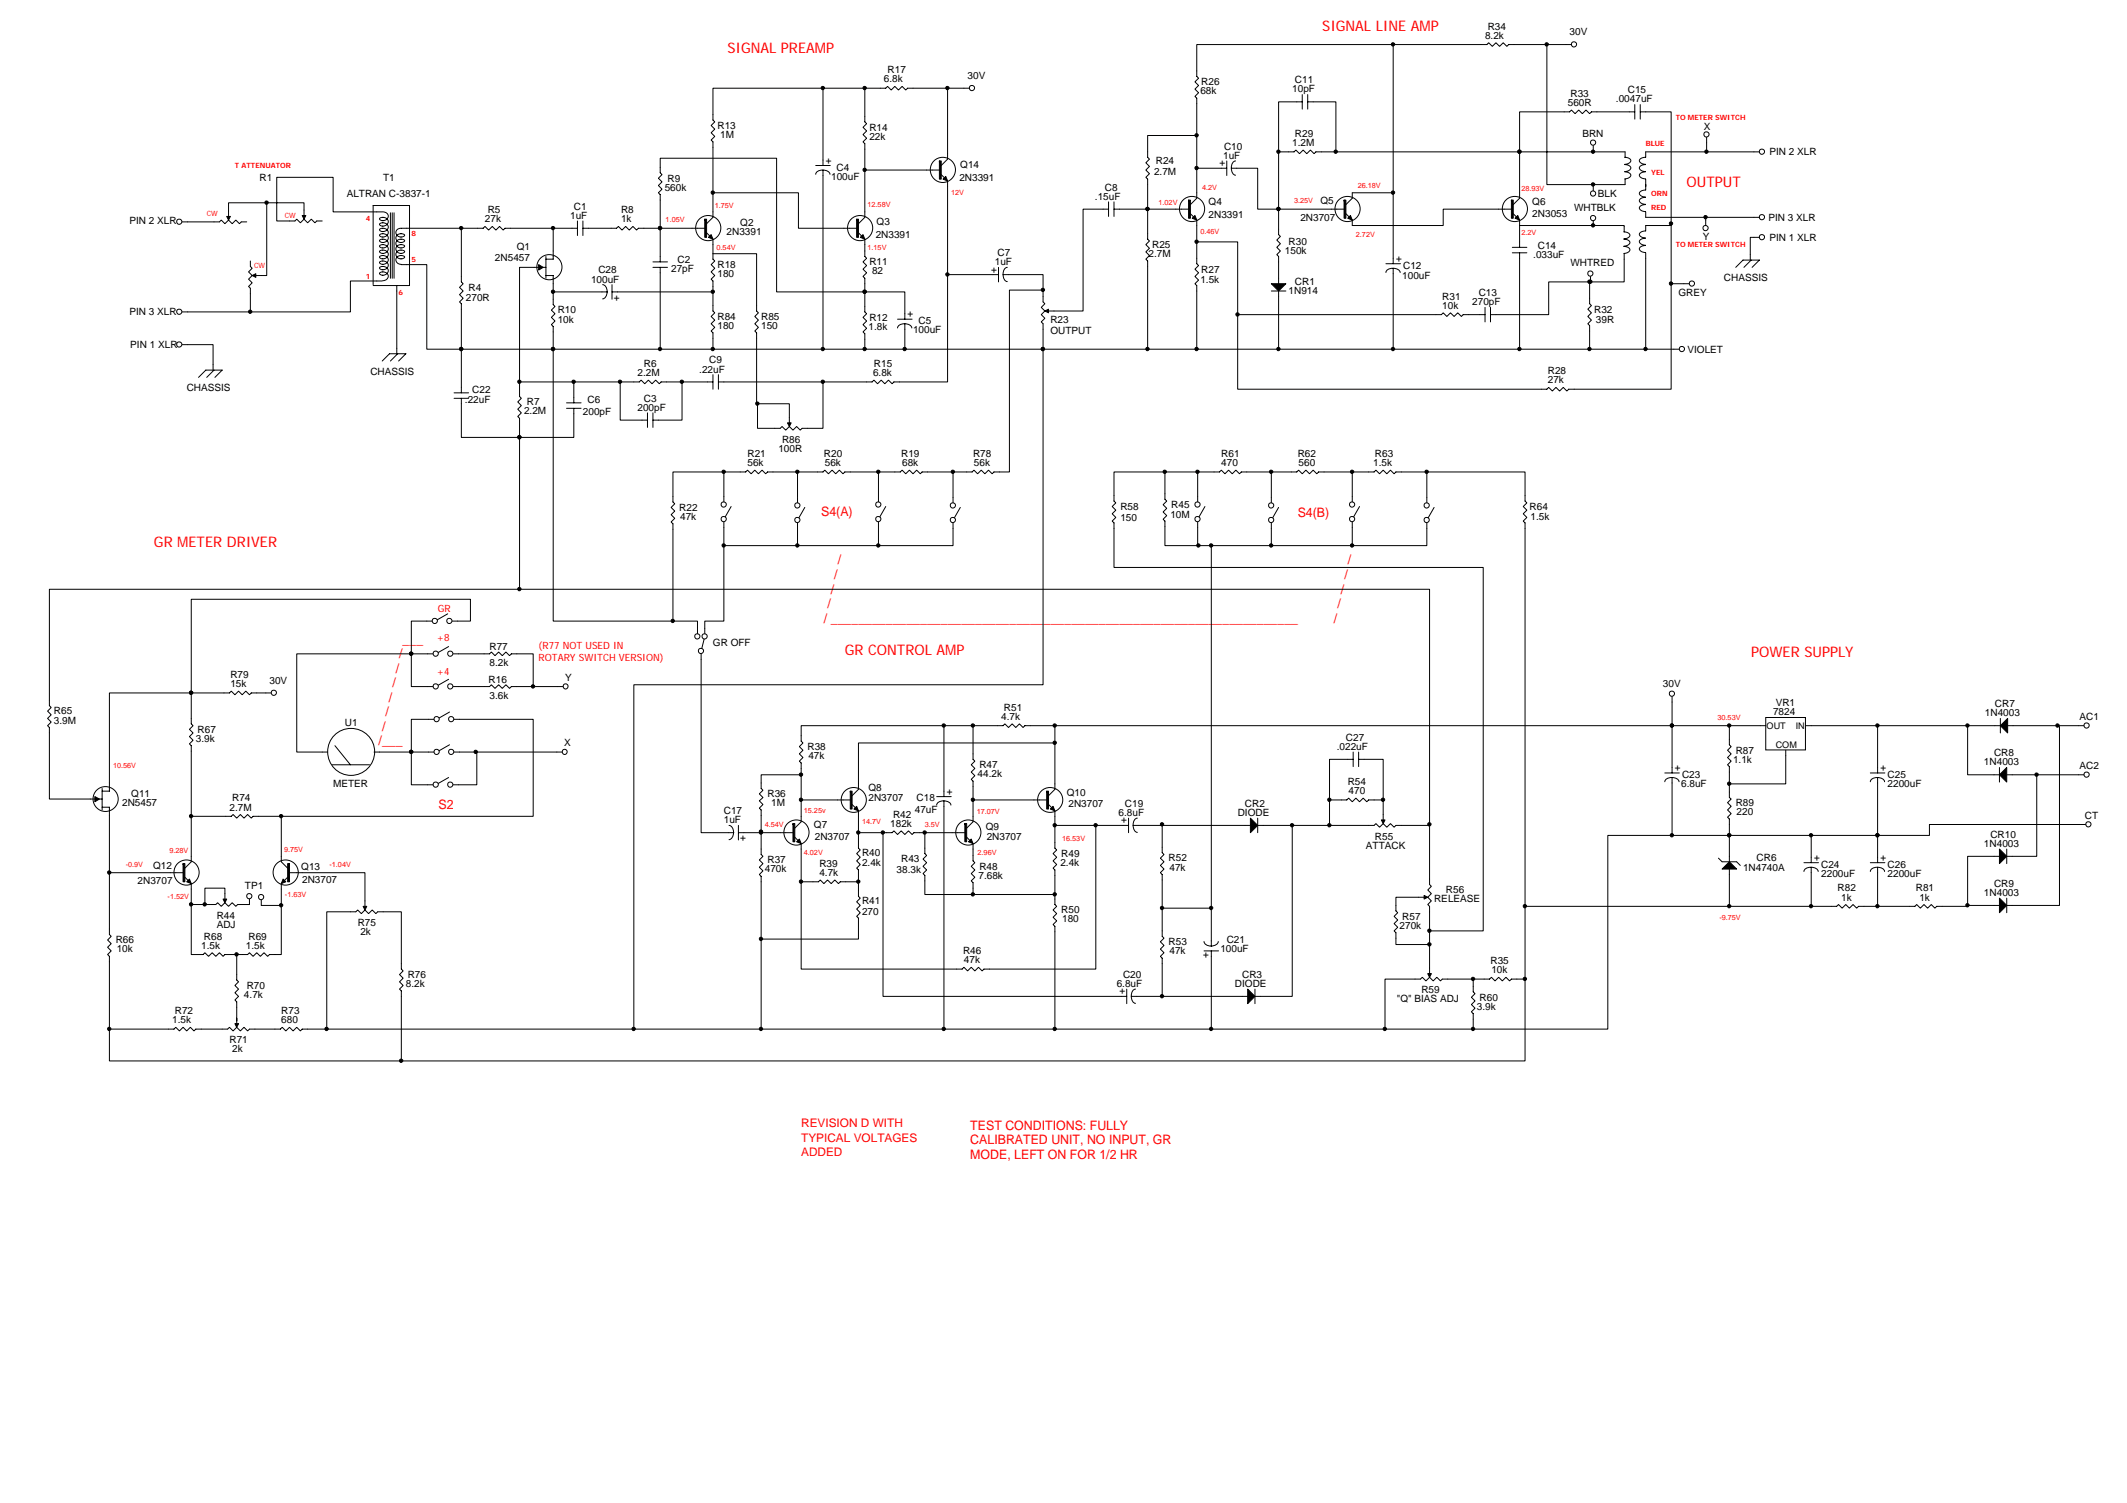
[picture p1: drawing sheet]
<svg xmlns="http://www.w3.org/2000/svg" width="297mm" height="210mm" viewBox="0 0 297 210" stroke-linecap="round" stroke-linejoin="round" font-family="sans-serif">
<defs><g id="words">
<g font-size="2" fill="#f00">
<text x="184.7" y="4.3">SIGNAL LINE AMP</text>
<text x="101.6" y="7.4">SIGNAL PREAMP</text>
<text x="235.5" y="26.2">OUTPUT</text>
<text x="21.5" y="76.3">GR METER DRIVER</text>
<text x="118" y="91.4">GR CONTROL AMP</text>
<text x="244.6" y="91.8">POWER SUPPLY</text>
</g>
<g font-size="1.8" fill="#f00">
<text x="114.7" y="72.1">S4(A)</text>
<text x="181.2" y="72.2">S4(B)</text>
<text x="116" y="82.9">/</text>
<text x="116.5" y="80.9">/</text>
<text x="117" y="78.8">/</text>
<text x="187.3" y="82.9">/</text>
<text x="187.7" y="80.9">/</text>
<text x="188.2" y="78.8">/</text>
<text x="56.2" y="89.9">___</text>
<text x="115.1" y="87">/ ____________________________________________________________________</text>
<text x="115.6" y="84.9">/</text>
<text x="186.3" y="87">/</text>
<text x="186.8" y="84.9">/</text>
<text x="54.8" y="96">/</text>
<text x="55.3" y="93.9">/</text>
<text x="55.7" y="91.9">/</text>
<text x="53.8" y="100">/</text>
<text x="54.3" y="98">/</text>
<text x="52.9" y="104.1">/___</text>
<text x="53.4" y="102.1">/</text>
<text x="61.3" y="113">S2</text>
<text x="135.5" y="157.8">TEST CONDITIONS: FULLY</text>
<text x="135.5" y="159.8">CALIBRATED UNIT, NO INPUT, GR</text>
<text x="135.5" y="161.8">MODE, LEFT ON FOR 1/2 HR</text>
</g>
<g font-size="1.7" fill="#f00">
<text x="111.9" y="157.4">REVISION D WITH</text>
<text x="111.9" y="159.4">TYPICAL VOLTAGES</text>
<text x="111.9" y="161.5">ADDED</text>
</g>
<g font-size="1.4">
<text x="207.4" y="5.4">8.2k</text>
<text x="207.8" y="4.1">R34</text>
<text x="219.2" y="4.9">30V</text>
<text x="123.4" y="11.5">6.8k</text>
<text x="123.9" y="10.2">R17</text>
<text x="135.1" y="11">30V</text>
<text x="167.8" y="11.9">R26</text>
<text x="180.8" y="11.6">C11</text>
<text x="100.2" y="18">R13</text>
<text x="167.6" y="13.2">68k</text>
<text x="180.5" y="12.9">10pF</text>
<text x="218.9" y="14.8">560R</text>
<text x="219.3" y="13.5">R33</text>
<text x="225.7" y="14.3">.0047uF</text>
<text x="227.3" y="13">C15</text>
<text x="100.6" y="19.3">1M</text>
<text x="116.1" y="22.9" transform="rotate(-90 116.1 22.9)">+</text>
<text x="116.8" y="23.8">C4</text>
<text x="121.4" y="18.2">R14</text>
<text x="121.4" y="19.5">22k</text>
<text x="134.1" y="23.5">Q14</text>
<text x="161.4" y="22.9">R24</text>
<text x="170.3" y="23.2">+</text>
<text x="170.8" y="22.2">1uF</text>
<text x="170.9" y="20.9">C10</text>
<text x="180.5" y="20.4">1.2M</text>
<text x="180.8" y="19.1">R29</text>
<text x="221" y="19.1">BRN</text>
<text x="238" y="18.1">X</text>
<text x="247.1" y="21.7">PIN 2 XLR</text>
<text x="36.2" y="25.2">R1</text>
<text x="48.4" y="27.5">ALTRAN C-3837-1</text>
<text x="53.5" y="25.2">T1</text>
<text x="68.1" y="29.8">R5</text>
<text x="80.1" y="29.3">C1</text>
<text x="86.7" y="29.8">R8</text>
<text x="92.8" y="26.6">560k</text>
<text x="93.2" y="25.4">R9</text>
<text x="116.1" y="25.1">100uF</text>
<text x="134" y="25.2">2N3391</text>
<text x="152.9" y="27.9">.15uF</text>
<text x="154.3" y="26.6">C8</text>
<text x="161.2" y="24.5">2.7M</text>
<text x="168.8" y="28.7">Q4</text>
<text x="184.4" y="28.5">Q5</text>
<text x="214" y="28.7">Q6</text>
<text x="219.8" y="29.4">WHTBLK</text>
<text x="223.1" y="27.5">BLK</text>
<text x="18.1" y="31.3">PIN 2 XLR</text>
<text x="67.7" y="31.1">27k</text>
<text x="72.2" y="34.9">Q1</text>
<text x="79.6" y="30.6">1uF</text>
<text x="86.7" y="31.1">1k</text>
<text x="101.5" y="32.9">2N3391</text>
<text x="103.4" y="31.6">Q2</text>
<text x="122.3" y="33.2">2N3391</text>
<text x="122.4" y="31.5">Q3</text>
<text x="139.3" y="35.8">C7</text>
<text x="160.4" y="35.9">2.7M</text>
<text x="160.9" y="34.6">R25</text>
<text x="168.8" y="30.4">2N3391</text>
<text x="179.4" y="35.5">150k</text>
<text x="180" y="34.2">R30</text>
<text x="181.6" y="30.8">2N3707</text>
<text x="214" y="30.3">2N3053</text>
<text x="214.8" y="34.8">C14</text>
<text x="237.8" y="33.5">Y</text>
<text x="247" y="30.8">PIN 3 XLR</text>
<text x="247.1" y="33.6">PIN 1 XLR</text>
<text x="65.1" y="42">270R</text>
<text x="65.4" y="40.6">R4</text>
<text x="69.1" y="36.4">2N5457</text>
<text x="82.5" y="39.5">100uF</text>
<text x="83.6" y="38.2">C28</text>
<text x="85.7" y="42">+</text>
<text x="93.7" y="37.9">27pF</text>
<text x="94.6" y="36.7">C2</text>
<text x="100.2" y="37.4">R18</text>
<text x="100.2" y="38.7">180</text>
<text x="121.4" y="37">R11</text>
<text x="121.8" y="38.3">82</text>
<text x="138.4" y="38.1">+</text>
<text x="138.9" y="37">1uF</text>
<text x="167.6" y="39.5">1.5k</text>
<text x="167.8" y="38.1">R27</text>
<text x="180" y="41.1">1N914</text>
<text x="180.8" y="39.8">CR1</text>
<text x="195.7" y="36.6" transform="rotate(-90 195.7 36.6)">+</text>
<text x="195.8" y="38.9">100uF</text>
<text x="196" y="37.5">C12</text>
<text x="201.4" y="41.9">R31</text>
<text x="206.5" y="41.4">C13</text>
<text x="214.1" y="36">.033uF</text>
<text x="219.3" y="37.2">WHTRED</text>
<text x="234.4" y="41.4">GREY</text>
<text x="240.7" y="39.2">CHASSIS</text>
<text x="18.1" y="44">PIN 3 XLR</text>
<text x="77.9" y="43.8">R10</text>
<text x="77.9" y="45">10k</text>
<text x="100.2" y="44.7">R84</text>
<text x="100.2" y="45.9">180</text>
<text x="106.3" y="44.7">R85</text>
<text x="106.3" y="45.9">150</text>
<text x="121.3" y="46.1">1.8k</text>
<text x="121.4" y="44.8">R12</text>
<text x="127.5" y="46.6">100uF</text>
<text x="127.5" y="44.3" transform="rotate(-90 127.5 44.3)">+</text>
<text x="128.3" y="45.3">C5</text>
<text x="146.7" y="46.7">OUTPUT</text>
<text x="146.7" y="45.2">R23</text>
<text x="201.4" y="43.1">10k</text>
<text x="205.6" y="42.6">270pF</text>
<text x="222.6" y="43.6">R32</text>
<text x="222.9" y="45">39R</text>
<text x="18.2" y="48.6">PIN 1 XLR</text>
<text x="51.7" y="52.3">CHASSIS</text>
<text x="89" y="52.5">2.2M</text>
<text x="89.9" y="51.3">R6</text>
<text x="97.7" y="52">.22uF</text>
<text x="99.1" y="50.8">C9</text>
<text x="121.9" y="52.5">6.8k</text>
<text x="122" y="51.3">R15</text>
<text x="216.2" y="52.3">R28</text>
<text x="216.2" y="53.6">27k</text>
<text x="235.7" y="49.2">VIOLET</text>
<text x="26.1" y="54.6">CHASSIS</text>
<text x="64.9" y="56.2">.22uF</text>
<text x="66" y="54.9">C22</text>
<text x="73.2" y="57.9">2.2M</text>
<text x="73.6" y="56.6">R7</text>
<text x="81.4" y="58">200pF</text>
<text x="82" y="56.3">C6</text>
<text x="89" y="57.4">200pF</text>
<text x="89.9" y="56.1">C3</text>
<text x="104.4" y="63.8">R21</text>
<text x="104.4" y="65.1">56k</text>
<text x="108.7" y="63.1">100R</text>
<text x="109.2" y="61.8">R86</text>
<text x="115.1" y="63.8">R20</text>
<text x="115.2" y="65.1">56k</text>
<text x="125.9" y="63.8">R19</text>
<text x="126" y="65.1">68k</text>
<text x="135.9" y="63.8">R78</text>
<text x="136" y="65.1">56k</text>
<text x="170.6" y="63.8">R61</text>
<text x="170.6" y="65.1">470</text>
<text x="181.2" y="63.8">R62</text>
<text x="181.4" y="65.1">560</text>
<text x="191.8" y="65.1">1.5k</text>
<text x="192" y="63.8">R63</text>
<text x="94.9" y="71.3">R22</text>
<text x="156.5" y="71.2">R58</text>
<text x="163.6" y="71">R45</text>
<text x="213.6" y="71.2">R64</text>
<text x="95" y="72.6">47k</text>
<text x="156.5" y="72.7">150</text>
<text x="163.4" y="72.3">10M</text>
<text x="213.7" y="72.6">1.5k</text>
<text x="32.2" y="94.7">R79</text>
<text x="32.2" y="96">15k</text>
<text x="37.6" y="95.5">30V</text>
<text x="68.2" y="95.3">R16</text>
<text x="68.4" y="90.8">R77</text>
<text x="68.4" y="93">8.2k</text>
<text x="78.9" y="95.1">Y</text>
<text x="99.6" y="90.3">GR OFF</text>
<text x="232.2" y="96">30V</text>
<text x="7.5" y="99.8">R65</text>
<text x="7.5" y="101">3.9M</text>
<text x="48.2" y="101.4">U1</text>
<text x="68.4" y="97.6">3.6k</text>
<text x="139.8" y="100.5">4.7k</text>
<text x="140.2" y="99.3">R51</text>
<text x="247.6" y="99.9">7824</text>
<text x="248" y="98.6">VR1</text>
<text x="277.2" y="100">1N4003</text>
<text x="278.6" y="98.8">CR7</text>
<text x="290.4" y="100.5">AC1</text>
<text x="27.3" y="103.6">3.9k</text>
<text x="27.6" y="102.3">R67</text>
<text x="78.8" y="104.2">X</text>
<text x="112.8" y="104.7">R38</text>
<text x="112.9" y="106">47k</text>
<text x="136.8" y="107.3">R47</text>
<text x="186.7" y="104.7">.022uF</text>
<text x="188" y="103.5">C27</text>
<text x="234.7" y="107.7" transform="rotate(-90 234.7 107.7)">+</text>
<text x="242" y="106.5">1.1k</text>
<text x="242.4" y="105.2">R87</text>
<text x="263.4" y="107.7" transform="rotate(-90 263.4 107.7)">+</text>
<text x="277.1" y="106.9">1N4003</text>
<text x="278.5" y="105.6">CR8</text>
<text x="290.4" y="107.4">AC2</text>
<text x="17.1" y="112.6">2N5457</text>
<text x="18.3" y="111.3">Q11</text>
<text x="32" y="113.2">2.7M</text>
<text x="32.4" y="111.9">R74</text>
<text x="46.5" y="109.9">METER</text>
<text x="101.1" y="113.7">C17</text>
<text x="107.2" y="111.3">R36</text>
<text x="107.7" y="112.6">1M</text>
<text x="121.3" y="110.4">Q8</text>
<text x="121.3" y="111.9">2N3707</text>
<text x="127.8" y="113.6">47uF</text>
<text x="128" y="111.9">C18</text>
<text x="133" y="111" transform="rotate(-90 133 111)">+</text>
<text x="136.5" y="108.5">44.2k</text>
<text x="149" y="111.2">Q10</text>
<text x="149.2" y="112.7">2N3707</text>
<text x="156.2" y="114">6.8uF</text>
<text x="157.1" y="112.7">C19</text>
<text x="172.8" y="114">DIODE</text>
<text x="173.9" y="112.7">CR2</text>
<text x="188.2" y="109.7">R54</text>
<text x="188.3" y="111">470</text>
<text x="234.8" y="109.9">6.8uF</text>
<text x="234.9" y="108.7">C23</text>
<text x="242.4" y="112.6">R89</text>
<text x="242.5" y="113.8">220</text>
<text x="263.6" y="108.7">C25</text>
<text x="263.6" y="109.9">2200uF</text>
<text x="101.1" y="115">1uF</text>
<text x="103.4" y="117.5">+</text>
<text x="113.7" y="115.6">Q7</text>
<text x="113.8" y="117.3">2N3707</text>
<text x="120.4" y="119.5">R40</text>
<text x="124.3" y="115.5">182k</text>
<text x="124.7" y="114.2">R42</text>
<text x="137.7" y="115.9">Q9</text>
<text x="137.8" y="117.3">2N3707</text>
<text x="148.2" y="119.7">R49</text>
<text x="156.6" y="115">+</text>
<text x="190.8" y="118.5">ATTACK</text>
<text x="192" y="117.3">R55</text>
<text x="277.1" y="118.3">1N4003</text>
<text x="278" y="117">CR10</text>
<text x="291.2" y="114.3">CT</text>
<text x="19.2" y="123.5">2N3707</text>
<text x="21.4" y="121.3">Q12</text>
<text x="34.2" y="124.1">TP1</text>
<text x="42.1" y="121.5">Q13</text>
<text x="42.2" y="123.4">2N3707</text>
<text x="106.8" y="121.8">470k</text>
<text x="107.2" y="120.6">R37</text>
<text x="114.4" y="121.1">R39</text>
<text x="114.4" y="122.3">4.7k</text>
<text x="120.4" y="120.9">2.4k</text>
<text x="125.2" y="122">38.3k</text>
<text x="125.9" y="120.4">R43</text>
<text x="136.6" y="122.7">7.68k</text>
<text x="136.8" y="121.5">R48</text>
<text x="148.1" y="120.9">2.4k</text>
<text x="163.2" y="120.3">R52</text>
<text x="163.3" y="121.6">47k</text>
<text x="201.9" y="124.8">R56</text>
<text x="243.4" y="121.6">1N4740A</text>
<text x="245.3" y="120.3">CR6</text>
<text x="254.1" y="120.2" transform="rotate(-90 254.1 120.2)">+</text>
<text x="254.3" y="121.2">C24</text>
<text x="254.3" y="122.5">2200uF</text>
<text x="256.6" y="124.5">R82</text>
<text x="257.1" y="125.8">1k</text>
<text x="263.4" y="120.2" transform="rotate(-90 263.4 120.2)">+</text>
<text x="263.6" y="121.2">C26</text>
<text x="263.6" y="122.5">2200uF</text>
<text x="267.5" y="124.5">R81</text>
<text x="268.1" y="125.8">1k</text>
<text x="277.1" y="125.1">1N4003</text>
<text x="278.5" y="123.9">CR9</text>
<text x="16.2" y="131.7">R66</text>
<text x="28.5" y="131.2">R68</text>
<text x="30.3" y="129.6">ADJ</text>
<text x="30.3" y="128.3">R44</text>
<text x="34.7" y="131.2">R69</text>
<text x="49.9" y="129.3">R75</text>
<text x="50.3" y="130.6">2k</text>
<text x="120.4" y="126.3">R41</text>
<text x="120.4" y="127.8">270</text>
<text x="148.2" y="127.6">R50</text>
<text x="148.3" y="128.8">180</text>
<text x="163.2" y="132">R53</text>
<text x="171.3" y="131.7">C21</text>
<text x="195.4" y="129.7">270k</text>
<text x="195.8" y="128.4">R57</text>
<text x="200.3" y="126">RELEASE</text>
<text x="16.3" y="133">10k</text>
<text x="28.1" y="132.5">1.5k</text>
<text x="34.3" y="132.5">1.5k</text>
<text x="56.7" y="137.8">8.2k</text>
<text x="56.9" y="136.6">R76</text>
<text x="134.5" y="133.3">R46</text>
<text x="134.6" y="134.5">47k</text>
<text x="156" y="137.8">6.8uF</text>
<text x="156.8" y="136.6">C20</text>
<text x="163.3" y="133.3">47k</text>
<text x="168.8" y="133.8" transform="rotate(-90 168.8 133.8)">+</text>
<text x="170.4" y="133">100uF</text>
<text x="172.5" y="137.8">DIODE</text>
<text x="173.5" y="136.6">CR3</text>
<text x="208.1" y="134.7">R35</text>
<text x="208.3" y="135.9">10k</text>
<text x="24" y="142.9">1.5k</text>
<text x="24.4" y="141.6">R72</text>
<text x="34.1" y="139.4">4.7k</text>
<text x="34.5" y="138.1">R70</text>
<text x="39.3" y="141.6">R73</text>
<text x="39.3" y="142.9">680</text>
<text x="156.3" y="138.9">+</text>
<text x="195.1" y="140">&quot;Q&quot; BIAS ADJ</text>
<text x="198.5" y="138.7">R59</text>
<text x="206.2" y="141">3.9k</text>
<text x="206.6" y="139.7">R60</text>
<text x="32" y="145.7">R71</text>
<text x="32.4" y="147">2k</text>
</g>
<g font-size="1.4" fill="#f00">
<text x="61" y="89.5">+8</text>
<text x="61.1" y="85.5">GR</text>
<text x="61" y="94.2">+4</text>
<text x="75.2" y="90.7">(R77 NOT USED IN</text>
<text x="75.2" y="92.3">ROTARY SWITCH VERSION)</text>
</g>
<g font-size="1.3">
<text x="246.7" y="101.8">OUT</text>
<text x="250.8" y="101.8">IN</text>
<text x="248" y="104.5">COM</text>
</g>
<g font-size="1" fill="#f00">
<text x="234" y="16.8">TO METER SWITCH</text>
<text x="32.8" y="23.5">T ATTENUATOR</text>
<text x="229.8" y="20.3">BLUE</text>
<text x="99.8" y="29.1">1.75V</text>
<text x="121.2" y="29">12.58V</text>
<text x="132.8" y="27.2">12V</text>
<text x="161.8" y="28.6">1.02V</text>
<text x="167.9" y="26.5">4.2V</text>
<text x="180.7" y="28.3">3.25V</text>
<text x="189.6" y="26.3">26.18V</text>
<text x="212.5" y="26.7">28.93V</text>
<text x="230.6" y="29.3">RED</text>
<text x="230.6" y="27.4">ORN</text>
<text x="230.6" y="24.4">YEL</text>
<text x="28.9" y="30.2">CW</text>
<text x="39.8" y="30.5">CW</text>
<text x="51.1" y="30.9">4</text>
<text x="57.4" y="33">8</text>
<text x="93" y="31">1.05V</text>
<text x="100.1" y="34.9">0.54V</text>
<text x="121.2" y="34.9">1.15V</text>
<text x="167.6" y="32.6">0.46V</text>
<text x="189.4" y="33.1">2.72V</text>
<text x="212.5" y="32.8">2.2V</text>
<text x="234" y="34.5">TO METER SWITCH</text>
<text x="35.5" y="37.5">CW</text>
<text x="51.1" y="39">1</text>
<text x="55.7" y="41.1">6</text>
<text x="57.4" y="36.6">5</text>
<text x="239.9" y="100.6">30.53V</text>
<text x="15.8" y="107.3">10.56V</text>
<text x="112.3" y="113.5">15.25v</text>
<text x="136.4" y="113.6">17.07V</text>
<text x="23.7" y="119.1">9.28V</text>
<text x="39.7" y="119">9.75V</text>
<text x="106.8" y="115.5">4.54V</text>
<text x="112.3" y="119.3">4.02V</text>
<text x="120.4" y="115.1">14.7V</text>
<text x="129.2" y="115.5">3.5V</text>
<text x="136.5" y="119.5">2.96V</text>
<text x="148.3" y="117.4">16.53V</text>
<text x="17.6" y="121.1">-0.9V</text>
<text x="23.4" y="125.6">-1.52V</text>
<text x="39.8" y="125.3">-1.63V</text>
<text x="46" y="121.1">-1.04V</text>
<text x="240.1" y="128.5">-9.75V</text>
</g>
</g></defs>
<path d="M242.4 37.3l1-1h2.3l-1 1M244.4 35.6v.7M244.6 36.3l-1.1 1M244.9 33.1h.8" fill="none" stroke="#000" stroke-width=".14"/>
<circle cx="246.1" cy="33.1" r=".37" fill="#fff" stroke="#000" stroke-width=".14"/>
<path d="M244.9 30.4h.8" fill="none" stroke="#000" stroke-width=".14"/>
<circle cx="246.1" cy="30.3" r=".37" fill="#fff" stroke="#000" stroke-width=".14"/>
<path d="M244.9 21.2h.8" fill="none" stroke="#000" stroke-width=".14"/>
<circle cx="246.1" cy="21.2" r=".37" fill="#fff" stroke="#000" stroke-width=".14"/>
<path d="M238.2 30.7v.8" fill="none" stroke="#000" stroke-width=".14"/>
<circle cx="238.2" cy="31.9" r=".37" fill="#fff" stroke="#000" stroke-width=".14"/>
<path d="M238.3 19.2v.7" fill="none" stroke="#000" stroke-width=".14"/>
<circle cx="238.3" cy="18.8" r=".37" fill="#fff" stroke="#000" stroke-width=".14"/>
<path d="M25.4 48.1h.8M27.7 52.7l1-1h2.3l-1 1M29.8 50.9v.8M29.9 51.7l-1 1" fill="none" stroke="#000" stroke-width=".14"/>
<circle cx="25" cy="48.1" r=".37" fill="#fff" stroke="#000" stroke-width=".14"/>
<path d="M25.4 43.6h.8" fill="none" stroke="#000" stroke-width=".14"/>
<circle cx="25" cy="43.5" r=".37" fill="#fff" stroke="#000" stroke-width=".14"/>
<path d="M25.4 31h.8" fill="none" stroke="#000" stroke-width=".14"/>
<circle cx="25" cy="31" r=".37" fill="#fff" stroke="#000" stroke-width=".14"/>
<g fill="none" stroke="#000" stroke-width=".14">
<path d="M29.9 31h.7l.3-.3 .5 .5 .5-.5 .5 .5 .5-.5 .5 .5 .3-.2h.8M31.9 29.5v.7M35 36.4v.8l.2 .3-.5 .5 .5 .5-.5 .5 .5 .5-.5 .5 .3 .3v.7M35.7 38.5h.8M40.4 30.9h.8l.2-.3 .5 .5 .6-.5 .5 .5 .5-.5 .5 .5 .2-.2h.8M42.5 29.3v.8M52.1 39.8v-11.1h5.1v11.2h-5.1M52.6 29.6h.8M52.6 39.2h.8M53.5 29.6a.63 .63 0 0 1 .7 .6 .63 .63 0 0 1-.7 .6h-.3l-.2-.2a.64 .64 0 0 1 1.1 .1 .64 .64 0 0 1-.6 .9l-.3-.1-.2-.2a.64 .64 0 0 1 1.1 .1 .64 .64 0 0 1-.6 .9h-.3l-.2-.2a.64 .64 0 0 1 1.1 .1 .64 .64 0 0 1-.6 .9h-.3l-.2-.2a.64 .64 0 0 1 1.1 .1 .64 .64 0 0 1-.6 .9l-.3-.1-.2-.2a.64 .64 0 0 1 1.1 .1 .64 .64 0 0 1-.6 .9h-.3l-.2-.2a.64 .64 0 0 1 1.1 .1 .64 .64 0 0 1-.6 .9h-.3l-.2-.3a.64 .64 0 0 1 1.1 .1 .64 .64 0 0 1-.6 1l-.3-.1-.2-.2a.64 .64 0 0 1 1.1 .1 .64 .64 0 0 1-.6 .9h-.3l-.2-.2a.64 .64 0 0 1 1.1 .1 .64 .64 0 0 1-.6 .9l-.3-.1-.2-.2a.64 .64 0 0 1 1.1 .1 .64 .64 0 0 1-.6 .9h-.3l-.2-.2a.64 .64 0 0 1 1.1 .1 .64 .64 0 0 1-.6 .9M54.5 29.7v9.2M54.8 29.7v9.2"/>
<path d="M55 29.7v9.2M55.4 39.9v.7M56 31.9a.64 .64 0 0 0-.7 .7 .64 .64 0 0 0 .9 .5l.3-.2a.65 .65 0 0 0-1.1 0 .65 .65 0 0 0 .6 1l.4-.2 .1-.1a.65 .65 0 0 0-1.1 .1 .65 .65 0 0 0 .6 .9l.4-.1 .1-.1a.65 .65 0 0 0-1.1 .1 .65 .65 0 0 0 .6 .9l.4-.1 .1-.2a.65 .65 0 0 0-1.1 .1 .65 .65 0 0 0 .6 1l.4-.2 .1-.1a.65 .65 0 0 0-1.1 .1 .65 .65 0 0 0 .6 .9M56 31.9h.8M56 37h.8M53.4 50.4l1-1h2.3l-1 1M55.4 48.6v.8M55.5 49.4l-1 1"/>
</g>
<g fill="#000" stroke="#000" stroke-width=".14">
<path d="M31.7 30.2h.5l-.3 .5z" fill-rule="evenodd"/>
<path d="M35.2 38.5l.5-.3v.5z" fill-rule="evenodd"/>
<path d="M42.2 30.1h.5l-.2 .5z" fill-rule="evenodd"/>
</g>
<circle cx="14.8" cy="111.6" r="1.75" fill="#fff" stroke="#000" stroke-width=".14"/>
<path d="M12.6 111.6h1.7M14.3 110.1v3M14.3 112.7h1v1.2M15.3 109.3v1.2h-1" fill="none" stroke="#000" stroke-width=".14"/>
<path d="M13.2 111.3l.7 .3-.7 .4z" fill-rule="evenodd" fill="#000" stroke="#000" stroke-width=".14"/>
<circle cx="76.7" cy="37.3" r="1.76" fill="#fff" stroke="#000" stroke-width=".14"/>
<path d="M74.6 37.3h1.6M76.2 35.8v3.1M76.2 38.5h1.1v1.1M77.3 35.1v1.1h-1.1M36.5 125.7v.7" fill="none" stroke="#000" stroke-width=".14"/>
<path d="M75.2 37l.7 .3-.7 .4z" fill-rule="evenodd" fill="#000" stroke="#000" stroke-width=".14"/>
<circle cx="36.5" cy="125.3" r=".37" fill="#fff" stroke="#000" stroke-width=".14"/>
<path d="M34.8 125.6v.7" fill="none" stroke="#000" stroke-width=".14"/>
<circle cx="34.8" cy="125.2" r=".37" fill="#fff" stroke="#000" stroke-width=".14"/>
<path d="M181.1 14.2h.8M181.9 13.2v2M182.6 13.2v2M182.6 14.2h.8M91.2 36.6h2M91.2 37.3h2M92.2 35.8v.8M92.2 37.3v.8M29.4 126.3h.7l.3-.2 .5 .5 .5-.5 .5 .5 .5-.5 .5 .5 .3-.3h.7M31.4 124.8v.8" fill="none" stroke="#000" stroke-width=".14"/>
<path d="M31.2 125.6h.5l-.3 .5z" fill-rule="evenodd" fill="#000" stroke="#000" stroke-width=".14"/>
<circle cx="49" cy="105" r="3.3" fill="#fff" stroke="#000" stroke-width=".14"/>
<path d="M113.9 24.3a1.16 1.16 0 0 1 1.9-.2l.1 .2M113.9 23.1h2M114.9 22.4v.7M114.9 23.7v.8M125.3 45.8a1.16 1.16 0 0 1 2-.2v.2M125.3 44.6h2.1M126.4 43.8v.8M126.4 45.2v.8M45 105h.8M46.4 106.8h5.2M46.8 104.1l2.1 2.7M52.2 105h.8" fill="none" stroke="#000" stroke-width=".14"/>
<circle cx="98.9" cy="31.9" r="1.76" fill="#fff" stroke="#000" stroke-width=".14"/>
<g fill="none" stroke="#000" stroke-width=".14">
<path d="M84.2 39.8a1.1 1.1 0 0 1 .6 .9 1.1 1.1 0 0 1-.6 1M85.5 39.8v2M96.6 31.9h1.8M98.7 32.5l.9 .9v.8M99.6 29.6v.8l-.9 .8M138.7 38.4h.7M139.4 37.3v2.1M140.1 38.4h.7M140.7 37.3a1.16 1.16 0 0 0-.3 1.9l.3 .1M63.4 55.6h2M63.4 54.9h2M64.4 54.1v.8"/>
<path d="M64.4 55.6v.8M79.1 57h2M79.1 56.3h2M80.1 55.5v.8M80.1 57v.8M84.1 40.8h.7M85.5 40.8h.7M89.7 58.7h.7M90.4 57.7v2M91.2 57.7v2M91.2 58.7h.7M98.8 53.3h.8"/>
<path d="M99.6 52.3v2.1M100.3 52.3v2.1M100.3 53.3h.8M108.2 59.8h.8l.2-.2 .5 .5 .5-.5 .5 .5 .5-.5 .6 .5 .2-.3h.8M110.2 58.3v.8M145.7 41.4v.8l.2 .2-.5 .5 .5 .5-.5 .5 .5 .5-.5 .6 .3 .2v.8M146.4 43.4h.8M101.1 72.9v.8M102.1 70.7l-1 1.8"/>
</g>
<g fill="#000" stroke="#000" stroke-width=".14">
<path d="M98.4 30.6h.3v2.5h-.3z" fill-rule="evenodd"/>
<path d="M99.3 32.8l.3 .6-.7-.3z" fill-rule="evenodd"/>
<path d="M110 59.1h.5l-.3 .5z" fill-rule="evenodd"/>
<path d="M145.9 43.4l.5-.2v.5z" fill-rule="evenodd"/>
</g>
<circle cx="101.1" cy="72.5" r=".37" fill="#fff" stroke="#000" stroke-width=".14"/>
<path d="M101.1 69.3v.8" fill="none" stroke="#000" stroke-width=".14"/>
<circle cx="101.1" cy="70.5" r=".37" fill="#fff" stroke="#000" stroke-width=".14"/>
<path d="M111.4 73v.8M112.4 70.9l-1 1.7" fill="none" stroke="#000" stroke-width=".14"/>
<circle cx="111.3" cy="72.6" r=".37" fill="#fff" stroke="#000" stroke-width=".14"/>
<path d="M111.4 69.5v.7" fill="none" stroke="#000" stroke-width=".14"/>
<circle cx="111.3" cy="70.6" r=".37" fill="#fff" stroke="#000" stroke-width=".14"/>
<path d="M122.7 72.9v.8M123.7 70.7l-1 1.8" fill="none" stroke="#000" stroke-width=".14"/>
<circle cx="122.6" cy="72.5" r=".37" fill="#fff" stroke="#000" stroke-width=".14"/>
<path d="M122.7 69.3v.8" fill="none" stroke="#000" stroke-width=".14"/>
<circle cx="122.6" cy="70.5" r=".37" fill="#fff" stroke="#000" stroke-width=".14"/>
<path d="M133.1 73v.8M134.1 70.9l-1 1.7" fill="none" stroke="#000" stroke-width=".14"/>
<circle cx="133.1" cy="72.6" r=".37" fill="#fff" stroke="#000" stroke-width=".14"/>
<path d="M133.1 69.5v.7" fill="none" stroke="#000" stroke-width=".14"/>
<circle cx="133.1" cy="70.6" r=".37" fill="#fff" stroke="#000" stroke-width=".14"/>
<path d="M199.3 73v.8M200.3 70.9l-1 1.7" fill="none" stroke="#000" stroke-width=".14"/>
<circle cx="199.2" cy="72.6" r=".37" fill="#fff" stroke="#000" stroke-width=".14"/>
<path d="M199.3 69.5v.7" fill="none" stroke="#000" stroke-width=".14"/>
<circle cx="199.2" cy="70.6" r=".37" fill="#fff" stroke="#000" stroke-width=".14"/>
<path d="M188.8 72.9v.8M189.9 70.7l-1.1 1.8" fill="none" stroke="#000" stroke-width=".14"/>
<circle cx="188.8" cy="72.5" r=".37" fill="#fff" stroke="#000" stroke-width=".14"/>
<path d="M188.8 69.3v.8" fill="none" stroke="#000" stroke-width=".14"/>
<circle cx="188.8" cy="70.5" r=".37" fill="#fff" stroke="#000" stroke-width=".14"/>
<path d="M177.5 73v.8M178.6 70.9l-1.1 1.7" fill="none" stroke="#000" stroke-width=".14"/>
<circle cx="177.5" cy="72.6" r=".37" fill="#fff" stroke="#000" stroke-width=".14"/>
<path d="M177.5 69.5v.7" fill="none" stroke="#000" stroke-width=".14"/>
<circle cx="177.5" cy="70.6" r=".37" fill="#fff" stroke="#000" stroke-width=".14"/>
<path d="M167.3 72.9v.8M168.3 70.7l-1 1.8" fill="none" stroke="#000" stroke-width=".14"/>
<circle cx="167.2" cy="72.5" r=".37" fill="#fff" stroke="#000" stroke-width=".14"/>
<path d="M167.3 69.3v.8" fill="none" stroke="#000" stroke-width=".14"/>
<g fill="#fff" stroke="#000" stroke-width=".14">
<circle cx="167.2" cy="70.5" r=".37"/>
<circle cx="111.2" cy="116.3" r="1.76"/>
</g>
<g fill="none" stroke="#000" stroke-width=".14">
<path d="M97.9 91.3v.8M98.4 88.9l-.5 2M101.7 116.3h.8M101.8 115.3a1.1 1.1 0 0 1 .6 1 1.1 1.1 0 0 1-.6 1M103.1 116.3h.8M103.1 115.3v2M109 116.3h1.7M111 116.9l.9 .9v.8M111.9 114v.8l-.9 .9M156.8 115.3h.8M157.6 114.3v2M158.2 115.3h.8"/>
<path d="M158.8 114.3a1.16 1.16 0 0 0-.2 1.9h.2M173.9 115.3h.7M175.6 115.3h.8M175.6 114.3v2M188.2 106h.8M189 105v2.1M189.7 105v2.1M189.7 106h.8M191.1 115.3h.8l.2-.3 .6 .5 .5-.5 .5 .5 .5-.5 .5 .5 .2-.2h.8M193.2 113.7v.8M156.6 139.1h.7M157.3 138.1v2.1"/>
<path d="M158 139.1h.7M158.6 138.1a1.16 1.16 0 0 0-.3 1.9l.3 .1M168.1 131.5a1.1 1.1 0 0 0 1 .6 1.1 1.1 0 0 0 1-.6M168.1 132.8h2.1M169.2 131.4v.8M169.2 132.8v.8M173.5 139.1h.7M175.3 139.1h.7M175.3 138.1v2.1M197.6 136.7h.8l.2-.2 .5 .5 .5-.5 .5 .5 .6-.5 .5 .5 .2-.3h.8M198.1 125.3h.8M199.6 122.8v.7l.3 .3-.5 .5 .5 .5-.5 .5 .5 .5-.5 .5 .2 .3v.7"/>
<path d="M199.6 135.2v.8"/>
</g>
<g fill="#000" stroke="#000" stroke-width=".14">
<path d="M110.7 115h.3v2.6h-.3z" fill-rule="evenodd"/>
<path d="M111.2 117.6l.4-.4 .3 .6z" fill-rule="evenodd"/>
<path d="M174.6 114.3l1 1-1 1z" fill-rule="evenodd"/>
<path d="M192.9 114.5h.5l-.2 .5z" fill-rule="evenodd"/>
<path d="M174.2 138.1l1.1 1-1.1 1.1z" fill-rule="evenodd"/>
<path d="M198.9 125.1l.5 .2-.5 .3z" fill-rule="evenodd"/>
<path d="M199.4 136h.5l-.3 .5z" fill-rule="evenodd"/>
</g>
<circle cx="97.9" cy="90.9" r=".37" fill="#fff" stroke="#000" stroke-width=".14"/>
<path d="M98.4 87.8v.7" fill="none" stroke="#000" stroke-width=".14"/>
<circle cx="98.4" cy="88.9" r=".37" fill="#fff" stroke="#000" stroke-width=".14"/>
<path d="M97.4 87.8v.7" fill="none" stroke="#000" stroke-width=".14"/>
<circle cx="97.4" cy="88.9" r=".37" fill="#fff" stroke="#000" stroke-width=".14"/>
<path d="M59.6 86.7h.8M62.5 85.7l-1.8 1" fill="none" stroke="#000" stroke-width=".14"/>
<circle cx="60.7" cy="86.7" r=".37" fill="#fff" stroke="#000" stroke-width=".14"/>
<path d="M63.2 86.7h.7" fill="none" stroke="#000" stroke-width=".14"/>
<circle cx="62.7" cy="86.7" r=".37" fill="#fff" stroke="#000" stroke-width=".14"/>
<path d="M59.7 91.3h.8M62.7 90.3l-1.8 1" fill="none" stroke="#000" stroke-width=".14"/>
<circle cx="60.8" cy="91.3" r=".37" fill="#fff" stroke="#000" stroke-width=".14"/>
<path d="M63.3 91.3h.7" fill="none" stroke="#000" stroke-width=".14"/>
<circle cx="62.9" cy="91.3" r=".37" fill="#fff" stroke="#000" stroke-width=".14"/>
<path d="M59.7 95.9h.8M62.7 94.9l-1.8 1" fill="none" stroke="#000" stroke-width=".14"/>
<circle cx="60.8" cy="95.9" r=".37" fill="#fff" stroke="#000" stroke-width=".14"/>
<path d="M63.3 95.9h.7" fill="none" stroke="#000" stroke-width=".14"/>
<circle cx="62.9" cy="95.9" r=".37" fill="#fff" stroke="#000" stroke-width=".14"/>
<path d="M62.8 99.4l-1.8 1.1M59.9 100.5h.7" fill="none" stroke="#000" stroke-width=".14"/>
<circle cx="61" cy="100.4" r=".37" fill="#fff" stroke="#000" stroke-width=".14"/>
<path d="M63.4 100.5h.8" fill="none" stroke="#000" stroke-width=".14"/>
<circle cx="63" cy="100.4" r=".37" fill="#fff" stroke="#000" stroke-width=".14"/>
<path d="M59.9 105h.7M62.8 104l-1.8 1" fill="none" stroke="#000" stroke-width=".14"/>
<circle cx="61" cy="105" r=".37" fill="#fff" stroke="#000" stroke-width=".14"/>
<path d="M63.4 105h.8" fill="none" stroke="#000" stroke-width=".14"/>
<circle cx="63" cy="105" r=".37" fill="#fff" stroke="#000" stroke-width=".14"/>
<path d="M59.7 109.6h.8M62.7 108.6l-1.8 1" fill="none" stroke="#000" stroke-width=".14"/>
<circle cx="60.8" cy="109.6" r=".37" fill="#fff" stroke="#000" stroke-width=".14"/>
<path d="M63.3 109.6h.7" fill="none" stroke="#000" stroke-width=".14"/>
<circle cx="62.9" cy="109.6" r=".37" fill="#fff" stroke="#000" stroke-width=".14"/>
<path d="M77.9 95.9h.8" fill="none" stroke="#000" stroke-width=".14"/>
<circle cx="79" cy="95.9" r=".35" fill="#fff" stroke="#000" stroke-width=".14"/>
<path d="M77.8 105h.7" fill="none" stroke="#000" stroke-width=".14"/>
<g fill="#fff" stroke="#000" stroke-width=".14">
<path d="M246.6 100.2v4.5h5.5v-4.5z" fill-rule="evenodd"/>
<circle cx="78.8" cy="105" r=".35"/>
</g>
<g fill="none" stroke="#000" stroke-width=".14">
<path d="M130.8 112.4a1.16 1.16 0 0 1 1.9-.2l.1 .2M130.8 111.3h2M131.8 110.5v.8M131.8 111.8v.8M232.5 109.2a1.16 1.16 0 0 1 1.9-.3l.1 .3M232.5 107.9h2M233.5 107.2v.7M233.5 108.6v.7M240 119.8l.5 .6h2l.5 .5M241.5 119.6v.8M245.8 101.3h.8M249.4 104.8v.7"/>
<path d="M252.2 101.3h.7M252.9 119.7v.8M261.2 109.2a1.16 1.16 0 0 1 1.9-.3l.1 .3M261.2 107.9h2M262.2 107.2v.7M262.2 108.6v.7M262.2 119.7v.8M278.5 119.6h.7M278.5 108.2h.7M278.6 101.3h.8M279.2 107.2v2M279.4 100.3v2.1"/>
<path d="M280.2 118.6v2M280.2 119.6h.8M280.2 108.2h.8M280.4 101.3h.7M48.9 127.3h.8l.3-.2 .5 .5 .5-.5 .5 .5 .5-.5 .5 .5 .2-.3h.8M51 125.8v.8M241.5 121.4v.7M251.9 121.7a1.16 1.16 0 0 1 1.9-.2l.1 .2M251.9 120.5h2.1M252.9 121.1v.8M261.2 121.7a1.16 1.16 0 0 1 1.9-.2l.1 .2M261.2 120.5h2"/>
<path d="M262.2 121.1v.8M278.5 126.4h.7M280.2 125.4v2.1M280.2 126.4h.8M31 143.7h.8l.2-.2 .6 .5 .5-.5 .5 .5 .5-.5 .5 .5 .2-.3h.8M33.1 142.2v.8"/>
</g>
<g fill="#000" stroke="#000" stroke-width=".14">
<path d="M279.2 108.2l1-1v2z" fill-rule="evenodd"/>
<path d="M279.4 101.3l1-1v2.1z" fill-rule="evenodd"/>
<path d="M279.2 118.6l1 1-1 1z" fill-rule="evenodd"/>
<path d="M50.7 126.6h.5l-.2 .5z" fill-rule="evenodd"/>
<path d="M241.5 120.4l1 1h-2z" fill-rule="evenodd"/>
<path d="M279.2 125.4l1 1-1 1.1z" fill-rule="evenodd"/>
<path d="M32.8 143h.5l-.2 .5z" fill-rule="evenodd"/>
</g>
<circle cx="120.1" cy="31.9" r="1.76" fill="#fff" stroke="#000" stroke-width=".14"/>
<path d="M117.9 31.9h1.7M119.9 32.5l.9 .9v.8M120.8 29.6v.8l-.9 .8" fill="none" stroke="#000" stroke-width=".14"/>
<g fill="#000" stroke="#000" stroke-width=".14">
<path d="M119.6 30.6h.3v2.5h-.3z" fill-rule="evenodd"/>
<path d="M120.1 33.1l.4-.3 .3 .6z" fill-rule="evenodd"/>
</g>
<circle cx="131.7" cy="23.7" r="1.76" fill="#fff" stroke="#000" stroke-width=".14"/>
<path d="M129.4 23.7h1.8M131.4 24.4l.9 .9v.7M132.3 21.5v.7l-.9 .9" fill="none" stroke="#000" stroke-width=".14"/>
<g fill="#000" stroke="#000" stroke-width=".14">
<path d="M131.2 22.5h.2v2.5h-.2z" fill-rule="evenodd"/>
<path d="M132.1 24.6l.2 .7-.6-.3z" fill-rule="evenodd"/>
</g>
<circle cx="119.2" cy="111.7" r="1.75" fill="#fff" stroke="#000" stroke-width=".14"/>
<path d="M117 111.7h1.7M119 112.4l.9 .8v.8M119.9 109.5v.7l-.9 .9" fill="none" stroke="#000" stroke-width=".14"/>
<g fill="#000" stroke="#000" stroke-width=".14">
<path d="M118.7 110.5h.3v2.5h-.3z" fill-rule="evenodd"/>
<path d="M119.2 113l.4-.4 .3 .6z" fill-rule="evenodd"/>
</g>
<circle cx="135.2" cy="116.3" r="1.76" fill="#fff" stroke="#000" stroke-width=".14"/>
<path d="M133 116.3h1.7M135 116.9l.9 .9v.8M135.9 114v.8l-.9 .9" fill="none" stroke="#000" stroke-width=".14"/>
<g fill="#000" stroke="#000" stroke-width=".14">
<path d="M134.7 115h.3v2.6h-.3z" fill-rule="evenodd"/>
<path d="M135.3 117.6l.3-.4 .3 .6z" fill-rule="evenodd"/>
</g>
<circle cx="146.7" cy="111.7" r="1.75" fill="#fff" stroke="#000" stroke-width=".14"/>
<path d="M144.4 111.7h1.8M146.4 112.4l.9 .8v.8M147.3 109.5v.7l-.9 .9" fill="none" stroke="#000" stroke-width=".14"/>
<g fill="#000" stroke="#000" stroke-width=".14">
<path d="M146.2 110.5h.2v2.5h-.2z" fill-rule="evenodd"/>
<path d="M146.7 113l.4-.4 .2 .6z" fill-rule="evenodd"/>
</g>
<circle cx="26" cy="121.9" r="1.76" fill="#fff" stroke="#000" stroke-width=".14"/>
<path d="M26.7 119.6v.8l-.9 .8M23.8 121.9h1.8M25.8 122.5l.9 .9v.8" fill="none" stroke="#000" stroke-width=".14"/>
<g fill="#000" stroke="#000" stroke-width=".14">
<path d="M25.6 120.6h.2v2.5h-.2z" fill-rule="evenodd"/>
<path d="M26.1 123.1l.4-.3 .2 .6z" fill-rule="evenodd"/>
</g>
<circle cx="39.9" cy="121.9" r="1.76" fill="#fff" stroke="#000" stroke-width=".14"/>
<path d="M79.9 31.9h.7M80.6 30.9v2M81.4 30.9v2M81.4 31.9h.8M233.8 48.8h.7M39.3 119.6v.8l.9 .8M40.2 122.5l-.9 .9v.8M40.4 121.9h1.8" fill="none" stroke="#000" stroke-width=".14"/>
<g fill="#000" stroke="#000" stroke-width=".14">
<path d="M39.5 122.8l.4 .3-.6 .3z" fill-rule="evenodd"/>
<path d="M40.2 120.6v2.5h.2v-2.5z" fill-rule="evenodd"/>
</g>
<circle cx="234.9" cy="48.7" r=".37" fill="#fff" stroke="#000" stroke-width=".14"/>
<path d="M222.1 38.6v.8" fill="none" stroke="#000" stroke-width=".14"/>
<circle cx="222.1" cy="38.2" r=".37" fill="#fff" stroke="#000" stroke-width=".14"/>
<path d="M222.5 30.9v.7" fill="none" stroke="#000" stroke-width=".14"/>
<circle cx="222.5" cy="30.5" r=".37" fill="#fff" stroke="#000" stroke-width=".14"/>
<path d="M222.5 25.9v.8" fill="none" stroke="#000" stroke-width=".14"/>
<circle cx="222.5" cy="27" r=".37" fill="#fff" stroke="#000" stroke-width=".14"/>
<path d="M222.5 20.3v.8" fill="none" stroke="#000" stroke-width=".14"/>
<circle cx="222.5" cy="19.9" r=".37" fill="#fff" stroke="#000" stroke-width=".14"/>
<g fill="none" stroke="#000" stroke-width=".14">
<path d="M227.5 15.6h.8M228.3 14.6v2M229.1 14.6v2M229.1 15.6h.7M170.6 23.5h.7M171.3 22.5v2M172 23.5h.7M172.5 22.5a1.16 1.16 0 0 0-.2 1.9l.2 .1M178.6 38.9v.7M193.5 38.1a1.16 1.16 0 0 1 2-.3v.3M193.5 36.8h2.1M194.6 36.1v.7"/>
<path d="M194.6 37.5v.7M211.2 35.3h2M211.2 34.5h2M212.2 33.8v.7M212.2 35.3v.8M226.8 32.4a.75 .75 0 0 1 .8 .5 .77 .77 0 0 1-.8 .5M226.8 33.4a.75 .75 0 0 1 .8 .5 .77 .77 0 0 1-.8 .5M226.8 34.4a.75 .75 0 0 1 .8 .5 .77 .77 0 0 1-.8 .5M226.8 31.6v.8M226.8 35.4v.8M226.9 22a.75 .75 0 0 1 .9 .4 .77 .77 0 0 1-.9 .5M226.9 23a.75 .75 0 0 1 .9 .5 .77 .77 0 0 1-.9 .5"/>
<path d="M226.9 24a.75 .75 0 0 1 .9 .5 .77 .77 0 0 1-.9 .5M226.9 21.2v.8M226.9 25v.8M229.8 28.6a.75 .75 0 0 0-.9 .4 .77 .77 0 0 0 .9 .5M229.8 27.6a.75 .75 0 0 0-.9 .4 .77 .77 0 0 0 .9 .5M229.8 26.5a.75 .75 0 0 0-.9 .5 .77 .77 0 0 0 .9 .5M229.8 34.3a.75 .75 0 0 0-.9 .5 .77 .77 0 0 0 .9 .5M229.8 33.3a.75 .75 0 0 0-.9 .4 .77 .77 0 0 0 .9 .5M229.8 32.3a.75 .75 0 0 0-.9 .4 .77 .77 0 0 0 .9 .5M229.8 24a.75 .75 0 0 0-.9 .5 .77 .77 0 0 0 .9 .5M229.8 23a.75 .75 0 0 0-.9 .5 .77 .77 0 0 0 .9 .5M229.8 22a.75 .75 0 0 0-.9 .4 .77 .77 0 0 0 .9 .5"/>
<path d="M229.8 21.2v.8M229.8 25v1.5M229.8 29.6v.8M229.8 31.5v.8M229.8 35.3v.8M177.5 40.6h2.1M178.6 40.6v.8M206.6 43.9h.8M207.4 42.9v2.1M208.1 42.9v2.1M208.1 43.9h.8"/>
</g>
<path d="M177.5 39.6h2.1l-1 1z" fill-rule="evenodd" fill="#000" stroke="#000" stroke-width=".14"/>
<circle cx="166.5" cy="29.2" r="1.76" fill="#fff" stroke="#000" stroke-width=".14"/>
<path d="M164.2 29.2h1.8M166.2 29.8l.9 .9v.8M167.1 26.9v.8l-.9 .9" fill="none" stroke="#000" stroke-width=".14"/>
<g fill="#000" stroke="#000" stroke-width=".14">
<path d="M166 27.9h.2v2.6h-.2z" fill-rule="evenodd"/>
<path d="M166.5 30.5l.4-.4 .2 .6z" fill-rule="evenodd"/>
</g>
<circle cx="188.2" cy="29.2" r="1.76" fill="#fff" stroke="#000" stroke-width=".14"/>
<path d="M185.9 29.2h1.8M188 29.8l.8 .9v.8M188.8 26.9v.8l-.8 .9" fill="none" stroke="#000" stroke-width=".14"/>
<g fill="#000" stroke="#000" stroke-width=".14">
<path d="M187.7 27.9h.3v2.6h-.3z" fill-rule="evenodd"/>
<path d="M188.2 30.5l.4-.4 .2 .6z" fill-rule="evenodd"/>
</g>
<circle cx="211.6" cy="29.2" r="1.76" fill="#fff" stroke="#000" stroke-width=".14"/>
<path d="M154 29.2h.8M154.8 28.2v2M155.6 29.2h.7M155.6 28.2v2M209.3 29.2h1.8M211.3 29.8l.9 .9v.8M212.2 26.9v.8l-.9 .9M290.3 101.3h.7" fill="none" stroke="#000" stroke-width=".14"/>
<g fill="#000" stroke="#000" stroke-width=".14">
<path d="M211.1 27.9h.2v2.6h-.2z" fill-rule="evenodd"/>
<path d="M211.6 30.5l.4-.4 .2 .6z" fill-rule="evenodd"/>
</g>
<circle cx="291.4" cy="101.3" r=".37" fill="#fff" stroke="#000" stroke-width=".14"/>
<path d="M290.3 108.2h.7" fill="none" stroke="#000" stroke-width=".14"/>
<circle cx="291.4" cy="108.2" r=".37" fill="#fff" stroke="#000" stroke-width=".14"/>
<path d="M290.5 115.1h.8" fill="none" stroke="#000" stroke-width=".14"/>
<circle cx="291.6" cy="115.1" r=".37" fill="#fff" stroke="#000" stroke-width=".14"/>
<path d="M37.1 96.8h.8" fill="none" stroke="#000" stroke-width=".14"/>
<circle cx="38.2" cy="96.7" r=".37" fill="#fff" stroke="#000" stroke-width=".14"/>
<path d="M233.5 97.3v.7" fill="none" stroke="#000" stroke-width=".14"/>
<circle cx="233.5" cy="96.9" r=".37" fill="#fff" stroke="#000" stroke-width=".14"/>
<path d="M218.7 6.2h.8" fill="none" stroke="#000" stroke-width=".14"/>
<circle cx="219.8" cy="6.2" r=".37" fill="#fff" stroke="#000" stroke-width=".14"/>
<path d="M134.6 12.3h.8" fill="none" stroke="#000" stroke-width=".14"/>
<circle cx="135.7" cy="12.3" r=".37" fill="#fff" stroke="#000" stroke-width=".14"/>
<path d="M235.2 39.6h.7" fill="none" stroke="#000" stroke-width=".14"/>
<circle cx="236.3" cy="39.6" r=".37" fill="#fff" stroke="#000" stroke-width=".14"/>
<g fill="none" stroke="#000" stroke-width=".14">
<path d="M114.9 12.3v10.1M120.8 12.3v4.7l.2 .3-.5 .5 .5 .5-.5 .5 .5 .5-.5 .5 .3 .3v9.5M132.3 12.3h2.3M167.1 18.9h-6.8v3.1l.2 .2-.5 .5 .5 .5-.5 .5 .5 .6-.5 .5 .3 .2v4.2h-4M181.1 14.2h-2.5v18.6l.2 .2-.5 .5 .5 .5-.5 .5 .5 .6-.5 .5 .3 .2v3.1M183.4 14.2h3.2v7h25.6v5.7M194.6 6.2v20.7h-5.8M216 6.2h2.7M227.5 15.6h-5.3l-.2 .3-.5-.5-.5 .5-.5-.5-.5 .5-.5-.5-.3 .2h-7v5.6h14.7M229.8 15.6h3.6v15.9h-3.6M238.3 19.9v1.3M26.2 31h3.7"/>
<path d="M37.3 28.3v10.2h-.8M42.5 29.3v-1h-10.6v1.2M52.6 39.2h-3.7v4.4h-22.7M52.6 29.6h-6.1v-4.8h-7.9v6.1h1.8M56.8 37h2.8v11.8h4.8v5.3M56.8 31.9h7.6M74.6 37.3h-2v18.1l.2 .2-.5 .5 .5 .5-.5 .5 .5 .6-.5 .5 .3 .2v2.7h7.5v-3.3M77.3 39.6v2.9l.2 .3-.5 .5 .5 .5-.5 .5 .5 .5-.5 .5 .3 .3v41.1h16.7M77.3 31.9v3.2M82.2 31.9h3.9l.3-.3 .5 .5 .5-.5 .5 .5 .5-.5 .5 .5 .3-.2h3v3.9M92.2 38.1v10.7M96.6 31.9h-4.4v-4.7l-.3-.3 .6-.5-.6-.5 .6-.5-.6-.5 .6-.5-.3-.3v-2h16.3v18.7h17.9v3"/>
<path d="M99.6 35.4h6.1v8l.2 .3-.5 .5 .5 .5-.5 .5 .5 .5-.5 .5 .3 .3v9.9h.1v3.4h2.4M99.6 34.2v2l.2 .2-.5 .6 .5 .5-.5 .5 .5 .5-.5 .5 .3 .2v4.2l.2 .3-.5 .5 .5 .5-.5 .5 .5 .5-.5 .5 .3 .3v2.3M99.6 26.9h11.9v5h6.4M114.9 24.5v24.3h-50.5v-6.4l-.2-.2 .5-.5-.5-.6 .5-.5-.5-.5 .5-.5-.3-.2v-7.5h3.1l.2-.3 .5 .5 .5-.5 .6 .5 .5-.5 .5 .5 .2-.2h9.4M120.8 34.2v1.6l.2 .3-.5 .5 .5 .5-.5 .5 .5 .5-.5 .5 .3 .3v4.7l.2 .2-.5 .5 .5 .5-.5 .5 .5 .5-.5 .6 .3 .2v2.2h-5.9M120.8 23.7h8.6M132.3 21.5v-9.2h-5.6l-.2 .3-.5-.5-.5 .5-.5-.5-.5 .5-.6-.5-.2 .2h-24.1v4.5l.2 .2-.5 .5 .5 .5-.5 .5 .5 .5-.5 .6 .3 .2v9.8M132.3 26v27.3h-7.5l-.2 .3-.5-.5-.5 .5-.5-.5-.5 .5-.6-.5-.2 .2h-20.7M132.3 38.4h6.4M140.8 38.4h4.9v3M154 29.2h-2.7v14.2h-4.1M164.2 29.2h-3.9v4.2l.2 .3-.5 .5 .5 .5-.5 .5 .5 .5-.5 .5 .3 .2v12.4h61.7v-3.3l-.3-.3 .5-.5-.5-.5 .5-.5-.5-.5 .5-.5-.2-.3v-3h-5.7v4.5h-7.4"/>
<path d="M167.1 33.8h5.7v10.1h28.5l.2-.2 .6 .5 .5-.5 .5 .5 .5-.5 .5 .5 .2-.3h2.3M167.1 31.5v5.3l.3 .3-.5 .5 .5 .5-.5 .5 .5 .5-.5 .5 .2 .3v8.9M167.1 23.5h3.5M172.7 23.5h2.9v5.7h10.3M178.6 21.2h2.1l.3-.2 .5 .5 .5-.5 .5 .5 .5-.5 .5 .5 .3-.3h2.8M194.6 26.9v9.2M194.6 38.2v10.6M209.3 29.2h-7.8v2.3h-12.7M212.2 36.1v12.7M222.1 39.4h.1M222.5 21.1v.1M222.5 25.8v.1"/>
<path d="M222.5 31.5v.1M226.8 31.6v-.1h-14.6v2.3M226.8 36.2v3.2h-4.8M226.9 25.8h-10.9v-19.6h-5.3l-.3 .3-.5-.5-.5 .5-.5-.5-.5 .5-.5-.5-.3 .2h-40.5v4.5l.3 .2-.5 .5 .5 .5-.5 .5 .5 .6-.5 .5 .2 .2v13.2M229.8 36.1v12.7h-7.8M229.8 25.8v.2v-.2M229.8 21.2h15.1M229.8 30.4h15.1M233.4 31.2v23.2h-14.3l-.3 .2-.5-.5-.5 .5-.5-.5-.5 .5-.5-.5-.3 .3h-43.2v-10.5M233.4 39.6h1.8M238.2 30.4v.3M244.9 33.1h-.5v2.5"/>
<path d="M26.2 48.1h3.6v2.8M35 41v2.6M55.4 40.6v8M64.4 56.4v4.7h8.2v21.2h-65.7v16.3l.3 .2-.6 .5 .6 .5-.6 .5 .6 .5-.6 .5 .3 .3v10h5.7M72.6 53.3h16.7l.2-.2 .5 .5 .5-.5 .6 .5 .5-.5 .5 .5 .2-.3h2.9v5.4h-3.3M77.3 40.8h6.8M80.1 53.3v2.2M86.2 40.8h13.4M86.6 53.3v5.4h3.1M95.2 53.3h3.6M105.8 56.4h4.4v1.9M114.9 53.3v6.5h-2.1"/>
<path d="M126.4 46v2.8h-5.6M126.4 48.8h33.9M145.7 40.5h-4.7v25.4h-2.2l-.2 .3-.6-.5-.5 .5-.5-.5-.5 .5-.5-.5-.2 .2h-7l-.3 .3-.5-.5-.5 .5-.5-.5-.5 .5-.5-.5-.3 .2h-7.7l-.3 .3-.5-.5-.5 .5-.5-.5-.5 .5-.5-.5-.3 .2h-7.7l-.3 .3-.5-.5-.5 .5-.5-.5-.5 .5-.5-.5-.3 .2h-10.1v4.2l.2 .3-.5 .5 .5 .5-.5 .5 .5 .5-.5 .5 .3 .3v13.5h3.4v1.1M145.7 46v49.6h-57.2v48.1h-42.9M178.6 41.4v7.4M229.8 48.8h4M101.1 76.2v10.5h-2.7v1.1M101.1 73.7v2.5h32v-2.4M101.1 65.9v3.4M111.4 65.9v3.6M111.4 73.8v2.4M122.7 65.9v3.4"/>
<path d="M122.7 73.7v2.5M133.1 65.9v3.6M162.7 65.9v3.8l.2 .3-.5 .5 .5 .5-.5 .5 .5 .5-.5 .5 .3 .3v3.4h4.7M167.3 73.7v2.5h32v-2.4M167.3 65.9v3.4M169.2 76.2v55.2M177.5 65.9v3.6M177.5 73.8v2.4M188.8 65.9v3.4M188.8 73.7v2.5M199.3 65.9v3.6M37.1 96.8h-2l-.3 .2-.5-.5-.5 .5-.5-.5-.5 .5-.5-.5-.3 .3h-5.3v4.3l.3 .2-.5 .6 .5 .5-.5 .5 .5 .5-.5 .5 .2 .2v15.5"/>
<path d="M59.6 86.7h-2.2v9.2h2.3M59.7 91.3h-18.3v13.7h3.6M63.9 86.7h1.8v-3h-39v13.1h-11.4v12.5M64 91.3h4.4l.2-.2 .5 .5 .5-.5 .5 .5 .6-.5 .5 .5 .2-.3h3.1v4.6h-3.1l-.2 .2-.5-.5-.6 .5-.5-.5-.5 .5-.5-.5-.2 .3h-4.4M72.6 82.3h127v32.8M74.5 95.9h3.4M97.9 92.1v24.2h3.8M233.5 98v9.2M15.3 113.9v8h8.5M26.7 114h5.6l.3-.3 .5 .6 .5-.6 .5 .6 .5-.6 .5 .6 .2-.3h4v5.6M53 105h6.9M59.9 100.5h-2.5v9.1h2.3"/>
<path d="M64.2 100.5h10.3v13.5h-35.2M64.2 105h2.4v4.6h-2.6M66.5 105h11.3M103.9 116.3h5.1M111.9 108.2h-5.6v1.9l.2 .3-.5 .5 .5 .5-.5 .4 .5 .6-.5 .5 .3 .2v6.2l.2 .3-.5 .5 .5 .5-.5 .5 .5 .5-.5 .5 .3 .3v8.7h13.6v-2.9l-.3-.2 .5-.5-.5-.5 .5-.6-.5-.5 .5-.5-.2-.2v-3.7l-.3-.3 .5-.5-.5-.5 .5-.5-.5-.5 .5-.5-.2-.3v-4.4M111.9 111.7h5.1M119.9 116.3h4.7l.2-.3 .5 .5 .6-.5 .5 .5 .5-.5 .5 .5 .2-.2h5.4M123.3 116.3v22.8h33.3M129.2 116.3v2.9l.2 .3-.5 .5 .5 .5-.5 .5 .5 .5-.5 .5 .3 .3v2.6h6.7v-1.6l-.3-.3 .5-.5-.5-.5 .5-.5-.5-.5 .5-.5-.2-.3v-1.6M131.8 101.3v9.2M131.8 112.6v31.1M135.9 101.3v4.7l.2 .3-.5 .5 .5 .5-.5 .5 .5 .5-.5 .5 .3 .3v4.9"/>
<path d="M135.9 111.7h8.5M147.3 114v4.4l.3 .3-.5 .5 .5 .5-.5 .5 .5 .5-.5 .5 .2 .3v4.8l.3 .3-.5 .5 .5 .5-.5 .5 .5 .5-.5 .5 .2 .3v14.3M147.3 109.5v-8.2h-4.2l-.2 .3-.5-.5-.5 .5-.6-.5-.5 .5-.5-.5-.2 .2h-28.2v2.2l.2 .3-.5 .5 .5 .5-.5 .5 .5 .5-.5 .5 .3 .3v7.4M147.3 115.3h5.7v20h-15.6l-.2 .3-.6-.5-.5 .5-.5-.5-.5 .5-.5-.5-.2 .2h-22.5v-16.7M147.3 103.8h-27.4v5.7M147.3 101.3h98.5M153 115.3h3.8M159 115.3h3.3v-.2v.2h11.6M162.3 115.1v4l.3 .2-.6 .5 .6 .6-.6 .5 .6 .5-.6 .5 .3 .2v8.7l.3 .2-.6 .5 .6 .5-.6 .5 .6 .6-.6 .5 .3 .2v5.3M176.4 115.3h4.1v-.2v24h-4.5M180.5 115.3h10.6M185.7 111.7h2.4l.2-.2 .5 .5 .6-.5 .5 .5 .5-.5 .5 .5 .2-.3h2.1"/>
<path d="M188.2 106h-2.5v9.3M190.5 106h2.7v7.7M195.7 115.3h3.9v-.2v7.7M233.5 116.7h-9v27h-136M241.5 101.3v2.7l.3 .3-.5 .5 .5 .5-.5 .5 .5 .5-.5 .5 .2 .3v4.3l.3 .2-.5 .5 .5 .5-.5 .5 .5 .5-.5 .5 .2 .3v2.3h-8v-7.4M249.4 105.5v4h-7.9M252.9 101.3h25.7M252.9 116.7v3M262.2 101.3v5.9M262.2 109.3v10.4M274.8 101.3v6.9h3.7M278.5 119.6h-3.7v6.8"/>
<path d="M281 108.2h3.4v11.4h-3.4M281.1 101.3h6.3v.2h.2v24.9h-6.6M284.4 108.2h5.9M287.4 101.3h2.9M290.5 115.1h-21.1v1.6h-27.9v2.9M15.3 121.9v8.6l.2 .3-.5 .5 .5 .5-.5 .5 .5 .5-.5 .5 .3 .3v10.1h9l.3-.2 .5 .5 .5-.5 .5 .5 .5-.5 .5 .5 .2-.3h3.7M26.7 124.2v9.1h1.7l.2-.2 .5 .5 .5-.5 .5 .5 .5-.5 .6 .5 .2-.3h3.2l.2-.2 .5 .5 .6-.5 .5 .5 .5-.5 .5 .5 .2-.3h1.7v-9.1M26.7 126.3h2.7M31.4 124.8v-.8h-2.8v2.3M33.1 133.3v3.6l.2 .2-.5 .5 .5 .5-.5 .5 .5 .5-.5 .6 .3 .2v2.7v-.4M33.9 126.3h.9M36.5 126.4h2.8"/>
<path d="M42.2 121.9h8.8v3.9M48.9 127.3h-3.3v16.4h-3.4l-.3 .3-.5-.5-.5 .5-.5-.5-.5 .5-.5-.5-.2 .2h-3.6M53.5 127.3h2.5v8l.3 .3-.5 .5 .5 .5-.5 .5 .5 .5-.5 .5 .2 .3v9.8h-40.7v-4.5M106.3 131.1v12.6M111.9 123.1h2.4l.3-.2 .5 .5 .5-.5 .5 .5 .5-.5 .5 .5 .2-.3h2.6M135.9 124.9h11.4M158.7 139.1h14.8M162.3 126.8h6.9M169.2 133.6v10.1M197.6 136.7h-4.2v7M198.1 125.3h-3.2v1.9l.3 .3-.5 .5 .5 .5-.5 .5 .5 .5-.5 .5 .2 .3v1.6h4.7M199.6 130h7.5v-50.8h-51.5v-6.2l-.3-.2 .5-.5-.5-.5 .5-.6-.5-.5 .5-.5-.2-.2v-4.1h14.7l.3-.2 .5 .5 .5-.5 .5 .5 .5-.5 .5 .5 .3-.3h7.7l.3-.2 .5 .5 .5-.5 .5 .5 .5-.5 .5 .5 .2-.3h7.8l.2-.2 .6 .5 .5-.5 .5 .5 .5-.5 .5 .5 .2-.3h18.1v4.1l.2 .2-.5 .5 .5 .5-.5 .6 .5 .5-.5 .5 .3 .2v63.7h-1.9l-.3 .3-.5-.5-.5 .5-.5-.5-.5 .5-.5-.5-.3 .2h-5.8"/>
<path d="M199.6 127.3v7.9M205.7 136.7v1.8l.3 .3-.5 .5 .5 .5-.5 .5 .5 .5-.5 .5 .2 .3v2.1M213 136.7v11.5h-157M241.5 122.1v4.5M252.9 121.9v4.7M262.2 121.9v4.7M278.5 126.4l-8 .2-.3 .2-.5-.5-.5 .5-.5-.5-.5 .5-.5-.5-.3 .3h-7.9l-.2 .2-.5-.5-.5 .5-.5-.5-.5 .5-.6-.5-.2 .3h-43.5"/>
</g>
<g fill="#000" stroke="#000" stroke-width=".14">
<path d="M114.7 12.1h.4v.2v.2h-.2h-.2z" fill-rule="evenodd"/>
<path d="M120.6 12.1h.3l.1 .2-.1 .2h-.2h-.1z" fill-rule="evenodd"/>
<path d="M132.1 12.1h.4v.2v.2h-.2h-.2z" fill-rule="evenodd"/>
<path d="M166.9 18.7h.4v.2v.2h-.2h-.2z" fill-rule="evenodd"/>
<path d="M194.4 6h.3l.1 .2-.1 .2h-.2h-.1z" fill-rule="evenodd"/>
<path d="M215.8 6h.4v.2v.2h-.2h-.2z" fill-rule="evenodd"/>
<path d="M37.1 28.1h.3l.1 .2-.1 .2h-.2h-.1z" fill-rule="evenodd"/>
<path d="M64.2 31.7h.4v.1v.2l-.2 .1-.2-.1z" fill-rule="evenodd"/>
<path d="M77.1 31.7h.3l.1 .1-.1 .2-.2 .1-.1-.1z" fill-rule="evenodd"/>
<path d="M92 31.7h.3l.1 .1-.1 .2-.1 .1-.2-.1z" fill-rule="evenodd"/>
<path d="M92 31.7h.3l.1 .1-.1 .2-.1 .1-.2-.1z" fill-rule="evenodd"/>
<path d="M99.4 26.7h.3l.1 .2-.1 .2h-.2h-.1z" fill-rule="evenodd"/>
<path d="M120.6 23.6h.3l.1 .1-.1 .2-.2 .1-.1-.1z" fill-rule="evenodd"/>
<path d="M132.1 38.2h.4v.1v.2l-.2 .1-.2-.1z" fill-rule="evenodd"/>
<path d="M160.1 29h.3l.1 .2-.1 .1-.2 .1-.1-.1z" fill-rule="evenodd"/>
<path d="M160.1 29h.3l.1 .2-.1 .1-.2 .1-.1-.1z" fill-rule="evenodd"/>
<path d="M166.9 33.6h.4v.1v.2l-.2 .1-.2-.1z" fill-rule="evenodd"/>
<path d="M166.9 23.3h.4v.2v.1l-.2 .1-.2-.1z" fill-rule="evenodd"/>
<path d="M178.4 21h.3l.1 .2-.1 .1-.2 .1-.1-.1z" fill-rule="evenodd"/>
<path d="M178.4 29h.3l.1 .2-.1 .1-.2 .1-.1-.1z" fill-rule="evenodd"/>
<path d="M178.4 29h.3l.1 .2-.1 .1-.2 .1-.1-.1z" fill-rule="evenodd"/>
<path d="M186.4 21h.3l.1 .2-.1 .1-.2 .1-.1-.1z" fill-rule="evenodd"/>
<path d="M194.4 26.7h.3l.1 .2-.1 .2h-.2h-.1z" fill-rule="evenodd"/>
<path d="M212 21h.3l.1 .2-.1 .1-.1 .1-.2-.1z" fill-rule="evenodd"/>
<path d="M212 21h.3l.1 .2-.1 .1-.1 .1-.2-.1z" fill-rule="evenodd"/>
<path d="M221.8 39.2h.3l.1 .1-.1 .2-.1 .1-.2-.1z" fill-rule="evenodd"/>
<path d="M221.9 39.2h.4v.1v.2l-.2 .1-.2-.1z" fill-rule="evenodd"/>
<path d="M222.3 21h.3l.1 .2-.1 .1-.1 .1-.2-.1z" fill-rule="evenodd"/>
<path d="M222.3 25.6h.3l.1 .1-.1 .2-.1 .1-.2-.1z" fill-rule="evenodd"/>
<path d="M222.3 31.3h.3l.1 .2-.1 .1-.1 .1-.2-.1z" fill-rule="evenodd"/>
<path d="M233.2 39.4h.3l.1 .2-.1 .2h-.2h-.1z" fill-rule="evenodd"/>
<path d="M233.2 31h.3l.1 .2-.1 .2-.2 .1-.1-.1z" fill-rule="evenodd"/>
<path d="M238 30.2h.3l.1 .1-.1 .2-.1 .1-.2-.1z" fill-rule="evenodd"/>
<path d="M238.1 21h.4v.2v.1l-.2 .1-.2-.1z" fill-rule="evenodd"/>
<path d="M34.8 43.4h.3l.1 .1-.1 .2-.2 .1-.1-.1z" fill-rule="evenodd"/>
<path d="M64.2 48.6h.4v.1v.2l-.2 .1-.2-.1z" fill-rule="evenodd"/>
<path d="M64.2 48.6h.4v.1v.2l-.2 .1-.2-.1z" fill-rule="evenodd"/>
<path d="M72.4 53.1h.3l.1 .2-.1 .2-.2 .1-.1-.1z" fill-rule="evenodd"/>
<path d="M77.1 48.6h.3l.1 .1-.1 .2-.2 .1-.1-.1z" fill-rule="evenodd"/>
<path d="M77.1 48.6h.3l.1 .1-.1 .2-.2 .1-.1-.1z" fill-rule="evenodd"/>
<path d="M77.1 40.6h.3l.1 .1-.1 .2-.2 .1-.1-.1z" fill-rule="evenodd"/>
<path d="M79.9 53.1h.4v.2v.2l-.2 .1-.2-.1z" fill-rule="evenodd"/>
<path d="M86.4 53.1h.3l.1 .2-.1 .2-.1 .1-.2-.1z" fill-rule="evenodd"/>
<path d="M92 48.6h.3l.1 .1-.1 .2-.1 .1-.2-.1z" fill-rule="evenodd"/>
<path d="M95.1 53.1h.3l.1 .2-.1 .2-.2 .1-.1-.1z" fill-rule="evenodd"/>
<path d="M99.4 48.6h.3l.1 .1-.1 .2-.2 .1-.1-.1z" fill-rule="evenodd"/>
<path d="M99.4 40.6h.3l.1 .1-.1 .2-.2 .1-.1-.1z" fill-rule="evenodd"/>
<path d="M105.6 56.2h.3l.1 .1-.1 .2-.2 .1-.1-.1z" fill-rule="evenodd"/>
<path d="M114.7 53.1h.4v.2v.2l-.2 .1-.2-.1z" fill-rule="evenodd"/>
<path d="M114.7 48.6h.4v.1v.2l-.2 .1-.2-.1z" fill-rule="evenodd"/>
<path d="M120.6 40.6h.3l.1 .1-.1 .2-.2 .1-.1-.1z" fill-rule="evenodd"/>
<path d="M120.6 40.6h.3l.1 .1-.1 .2-.2 .1-.1-.1z" fill-rule="evenodd"/>
<path d="M120.6 48.6h.3l.1 .1-.1 .2-.2 .1-.1-.1z" fill-rule="evenodd"/>
<path d="M126.2 48.6h.3l.1 .1-.1 .2-.2 .1-.1-.1z" fill-rule="evenodd"/>
<path d="M145.5 48.6h.3l.1 .1-.1 .2-.2 .1-.1-.1z" fill-rule="evenodd"/>
<path d="M145.5 48.6h.3l.1 .1-.1 .2-.2 .1-.1-.1z" fill-rule="evenodd"/>
<path d="M145.5 40.3h.3l.1 .2-.1 .1-.2 .1-.1-.1z" fill-rule="evenodd"/>
<path d="M160.1 48.6h.3l.1 .1-.1 .2-.2 .1-.1-.1z" fill-rule="evenodd"/>
<path d="M166.9 48.6h.4v.1v.2l-.2 .1-.2-.1z" fill-rule="evenodd"/>
<path d="M172.6 43.7h.4l.1 .2-.1 .2-.2 .1-.2-.1z" fill-rule="evenodd"/>
<path d="M178.4 48.6h.3l.1 .1-.1 .2-.2 .1-.1-.1z" fill-rule="evenodd"/>
<path d="M194.4 48.6h.3l.1 .1-.1 .2-.2 .1-.1-.1z" fill-rule="evenodd"/>
<path d="M212 48.6h.3l.1 .1-.1 .2-.1 .1-.2-.1z" fill-rule="evenodd"/>
<path d="M221.8 48.6h.3l.1 .1-.1 .2-.1 .1-.2-.1z" fill-rule="evenodd"/>
<path d="M229.6 48.6h.4v.1v.2l-.2 .1-.2-.1z" fill-rule="evenodd"/>
<path d="M72.4 60.9h.3l.1 .1-.1 .2-.2 .1-.1-.1z" fill-rule="evenodd"/>
<path d="M72.4 60.9h.3l.1 .1-.1 .2-.2 .1-.1-.1z" fill-rule="evenodd"/>
<path d="M100.9 76h.3l.1 .2-.1 .1-.2 .1-.1-.1z" fill-rule="evenodd"/>
<path d="M100.9 65.7h.3l.1 .2-.1 .1-.2 .1-.1-.1z" fill-rule="evenodd"/>
<path d="M111.2 65.7h.3l.1 .2-.1 .1-.2 .1-.1-.1z" fill-rule="evenodd"/>
<path d="M111.2 76h.3l.1 .2-.1 .1-.2 .1-.1-.1z" fill-rule="evenodd"/>
<path d="M122.5 65.7h.3l.1 .2-.1 .1-.2 .1-.1-.1z" fill-rule="evenodd"/>
<path d="M122.5 76h.3l.1 .2-.1 .1-.2 .1-.1-.1z" fill-rule="evenodd"/>
<path d="M132.9 65.7h.3l.1 .2-.1 .1-.1 .1-.2-.1z" fill-rule="evenodd"/>
<path d="M162.5 65.7h.3l.1 .2-.1 .1-.2 .1-.1-.1z" fill-rule="evenodd"/>
<path d="M167.1 65.7h.3l.1 .2-.1 .1-.2 .1-.1-.1z" fill-rule="evenodd"/>
<path d="M167.2 76h.3l.1 .2-.1 .1-.2 .1-.1-.1z" fill-rule="evenodd"/>
<path d="M169 76h.3l.1 .2-.1 .1-.2 .1-.1-.1z" fill-rule="evenodd"/>
<path d="M177.3 65.7h.4l.1 .2-.1 .1-.2 .1-.2-.1z" fill-rule="evenodd"/>
<path d="M177.3 76h.4l.1 .2-.1 .1-.2 .1-.2-.1z" fill-rule="evenodd"/>
<path d="M188.6 65.7h.4l.1 .2-.1 .1-.2 .1-.2-.1z" fill-rule="evenodd"/>
<path d="M188.6 76h.4l.1 .2-.1 .1-.2 .1-.2-.1z" fill-rule="evenodd"/>
<path d="M199.1 65.7h.3l.1 .2-.1 .1-.2 .1-.1-.1z" fill-rule="evenodd"/>
<path d="M26.5 96.6h.3l.1 .1-.1 .2-.1 .1-.2-.1z" fill-rule="evenodd"/>
<path d="M26.5 96.6h.3l.1 .1-.1 .2-.1 .1-.2-.1z" fill-rule="evenodd"/>
<path d="M57.2 91.1h.4l.1 .2-.1 .1-.2 .1-.2-.1z" fill-rule="evenodd"/>
<path d="M57.2 91.1h.4l.1 .2-.1 .1-.2 .1-.2-.1z" fill-rule="evenodd"/>
<path d="M72.4 82.1h.3l.1 .2-.1 .1-.2 .1-.1-.1z" fill-rule="evenodd"/>
<path d="M74.3 95.7h.3l.1 .1-.1 .2-.2 .1-.1-.1z" fill-rule="evenodd"/>
<path d="M93.8 86.5h.3l.1 .2-.1 .2-.2 .1-.1-.1z" fill-rule="evenodd"/>
<path d="M26.5 113.8h.3l.1 .2-.1 .1-.1 .1-.2-.1z" fill-rule="evenodd"/>
<path d="M39.1 113.8h.3l.1 .2-.1 .1-.2 .1-.1-.1z" fill-rule="evenodd"/>
<path d="M57.2 104.8h.4l.1 .2-.1 .2h-.2h-.2z" fill-rule="evenodd"/>
<path d="M57.2 104.8h.4l.1 .2-.1 .2h-.2h-.2z" fill-rule="evenodd"/>
<path d="M66.3 104.8h.3l.1 .2-.1 .2h-.2h-.1z" fill-rule="evenodd"/>
<path d="M106.1 116h.3l.1 .1-.1 .2-.1 .1-.2-.1z" fill-rule="evenodd"/>
<path d="M106.1 116.1h.3l.1 .1-.1 .2-.1 .1-.2-.1z" fill-rule="evenodd"/>
<path d="M111.7 108h.3l.1 .2-.1 .1-.2 .1-.1-.1z" fill-rule="evenodd"/>
<path d="M111.7 111.5h.3l.1 .2-.1 .1-.2 .1-.1-.1z" fill-rule="evenodd"/>
<path d="M119.7 116.1h.3l.1 .1-.1 .2-.2 .1-.1-.1z" fill-rule="evenodd"/>
<path d="M123.1 116.1h.3l.1 .1-.1 .2-.1 .1-.2-.1z" fill-rule="evenodd"/>
<path d="M129 116.1h.3l.1 .1-.1 .2-.2 .1-.1-.1z" fill-rule="evenodd"/>
<path d="M131.6 101.2h.4v.1v.2l-.2 .1-.2-.1z" fill-rule="evenodd"/>
<path d="M135.7 111.5h.3l.1 .2-.1 .1-.2 .1-.1-.1z" fill-rule="evenodd"/>
<path d="M135.7 101.2h.3l.1 .1-.1 .2-.2 .1-.1-.1z" fill-rule="evenodd"/>
<path d="M147.1 101.2h.3l.1 .1-.1 .2-.1 .1-.2-.1z" fill-rule="evenodd"/>
<path d="M147.1 115.1h.3l.1 .1-.1 .2-.1 .1-.2-.1z" fill-rule="evenodd"/>
<path d="M147.1 103.6h.3l.1 .1-.1 .2-.1 .1-.2-.1z" fill-rule="evenodd"/>
<path d="M152.8 115.1h.4v.1v.2l-.2 .1-.2-.1z" fill-rule="evenodd"/>
<path d="M162.1 115h.3l.1 .1-.1 .2-.1 .1-.2-.1z" fill-rule="evenodd"/>
<path d="M180.3 115.1h.3l.1 .1-.1 .2-.2 .1-.1-.1z" fill-rule="evenodd"/>
<path d="M185.5 111.5h.3l.1 .2-.1 .1-.2 .1-.1-.1z" fill-rule="evenodd"/>
<path d="M185.5 115.1h.3l.1 .1-.1 .2-.2 .1-.1-.1z" fill-rule="evenodd"/>
<path d="M193 111.5h.3l.1 .2-.1 .1-.2 .1-.1-.1z" fill-rule="evenodd"/>
<path d="M199.4 115h.4l.1 .1-.1 .2-.2 .1-.2-.1z" fill-rule="evenodd"/>
<path d="M233.3 101.2h.3l.1 .1-.1 .2-.1 .1-.2-.1z" fill-rule="evenodd"/>
<path d="M233.3 116.5h.3l.1 .1-.1 .2-.1 .1-.2-.1z" fill-rule="evenodd"/>
<path d="M233.3 101.2h.3l.1 .1-.1 .2-.1 .1-.2-.1z" fill-rule="evenodd"/>
<path d="M241.3 101.2h.3l.1 .1-.1 .2-.1 .1-.2-.1z" fill-rule="evenodd"/>
<path d="M241.3 116.5h.3l.1 .1-.1 .2-.1 .1-.2-.1z" fill-rule="evenodd"/>
<path d="M241.3 116.5h.3l.1 .1-.1 .2-.1 .1-.2-.1z" fill-rule="evenodd"/>
<path d="M241.3 109.3h.3l.1 .1-.1 .2-.1 .1-.2-.1z" fill-rule="evenodd"/>
<path d="M252.7 116.5h.4l.1 .1-.1 .2-.2 .1-.2-.1z" fill-rule="evenodd"/>
<path d="M262 116.5h.3l.1 .1-.1 .2-.1 .1-.2-.1z" fill-rule="evenodd"/>
<path d="M262 116.5h.3l.1 .1-.1 .2-.1 .1-.2-.1z" fill-rule="evenodd"/>
<path d="M262 101.2h.3l.1 .1-.1 .2-.1 .1-.2-.1z" fill-rule="evenodd"/>
<path d="M274.6 101.2h.3l.1 .1-.1 .2-.2 .1-.1-.1z" fill-rule="evenodd"/>
<path d="M284.2 108h.4v.2v.1l-.2 .1-.2-.1z" fill-rule="evenodd"/>
<path d="M287.2 101.2h.3l.1 .1-.1 .2-.2 .1-.1-.1z" fill-rule="evenodd"/>
<path d="M15.1 121.7h.3l.1 .1-.1 .2-.2 .1-.1-.1z" fill-rule="evenodd"/>
<path d="M26.5 126.1h.3l.1 .2-.1 .2h-.1h-.2z" fill-rule="evenodd"/>
<path d="M28.4 126.1h.3l.1 .2-.1 .2h-.1h-.2z" fill-rule="evenodd"/>
<path d="M32.9 133.1h.3l.1 .2-.1 .1-.2 .1-.1-.1z" fill-rule="evenodd"/>
<path d="M39.1 126.3h.3l.1 .1-.1 .2-.2 .1-.1-.1z" fill-rule="evenodd"/>
<path d="M106.1 131h.3l.1 .1-.1 .2-.1 .1-.2-.1z" fill-rule="evenodd"/>
<path d="M111.7 123h.3l.1 .1-.1 .2-.2 .1-.1-.1z" fill-rule="evenodd"/>
<path d="M119.7 123h.3l.1 .1-.1 .2-.2 .1-.1-.1z" fill-rule="evenodd"/>
<path d="M135.7 124.7h.3l.1 .2-.1 .2h-.2h-.1z" fill-rule="evenodd"/>
<path d="M147.1 124.7h.3l.1 .2-.1 .2h-.1h-.2z" fill-rule="evenodd"/>
<path d="M162.1 139h.3l.1 .1-.1 .2-.1 .1-.2-.1z" fill-rule="evenodd"/>
<path d="M162.1 126.6h.3l.1 .2-.1 .2h-.1h-.2z" fill-rule="evenodd"/>
<path d="M169 126.6h.3l.1 .2-.1 .2h-.2h-.1z" fill-rule="evenodd"/>
<path d="M199.4 129.8h.4l.1 .2-.1 .1-.2 .1-.2-.1z" fill-rule="evenodd"/>
<path d="M199.4 131.7h.4l.1 .2-.1 .1-.2 .1-.2-.1z" fill-rule="evenodd"/>
<path d="M205.5 136.5h.4v.2v.2h-.2h-.2z" fill-rule="evenodd"/>
<path d="M212.8 136.5h.3l.1 .2-.1 .2h-.2h-.1z" fill-rule="evenodd"/>
<path d="M212.8 126.4h.3l.1 .1-.1 .2-.2 .1-.1-.1z" fill-rule="evenodd"/>
<path d="M241.3 126.4h.3l.1 .1-.1 .2-.1 .1-.2-.1z" fill-rule="evenodd"/>
<path d="M252.7 126.4h.4l.1 .1-.1 .2-.2 .1-.2-.1z" fill-rule="evenodd"/>
<path d="M262 126.4h.3l.1 .1-.1 .2-.1 .1-.2-.1z" fill-rule="evenodd"/>
<path d="M274.6 126.3h.3l.1 .1-.1 .2-.2 .1-.1-.1z" fill-rule="evenodd"/>
<path d="M15.1 143.5h.3l.1 .2-.1 .2h-.2h-.1z" fill-rule="evenodd"/>
<path d="M45.4 143.5h.4v.2v.2h-.2h-.2z" fill-rule="evenodd"/>
<path d="M55.9 148h.3l.1 .1-.1 .2-.2 .1-.1-.1z" fill-rule="evenodd"/>
<path d="M88.3 143.5h.3l.1 .2-.1 .2h-.1h-.2z" fill-rule="evenodd"/>
<path d="M106.1 143.5h.3l.1 .2-.1 .2h-.1h-.2z" fill-rule="evenodd"/>
<path d="M131.6 143.5h.4v.2v.2h-.2h-.2z" fill-rule="evenodd"/>
<path d="M147.1 143.5h.3l.1 .2-.1 .2h-.1h-.2z" fill-rule="evenodd"/>
<path d="M169 143.5h.3l.1 .2-.1 .2h-.2h-.1z" fill-rule="evenodd"/>
<path d="M193.2 143.5h.3l.1 .2-.1 .2h-.1h-.2z" fill-rule="evenodd"/>
<path d="M205.5 143.5h.4v.2v.2h-.2h-.2z" fill-rule="evenodd"/>
</g>
<use href="#words"/>
</svg>
